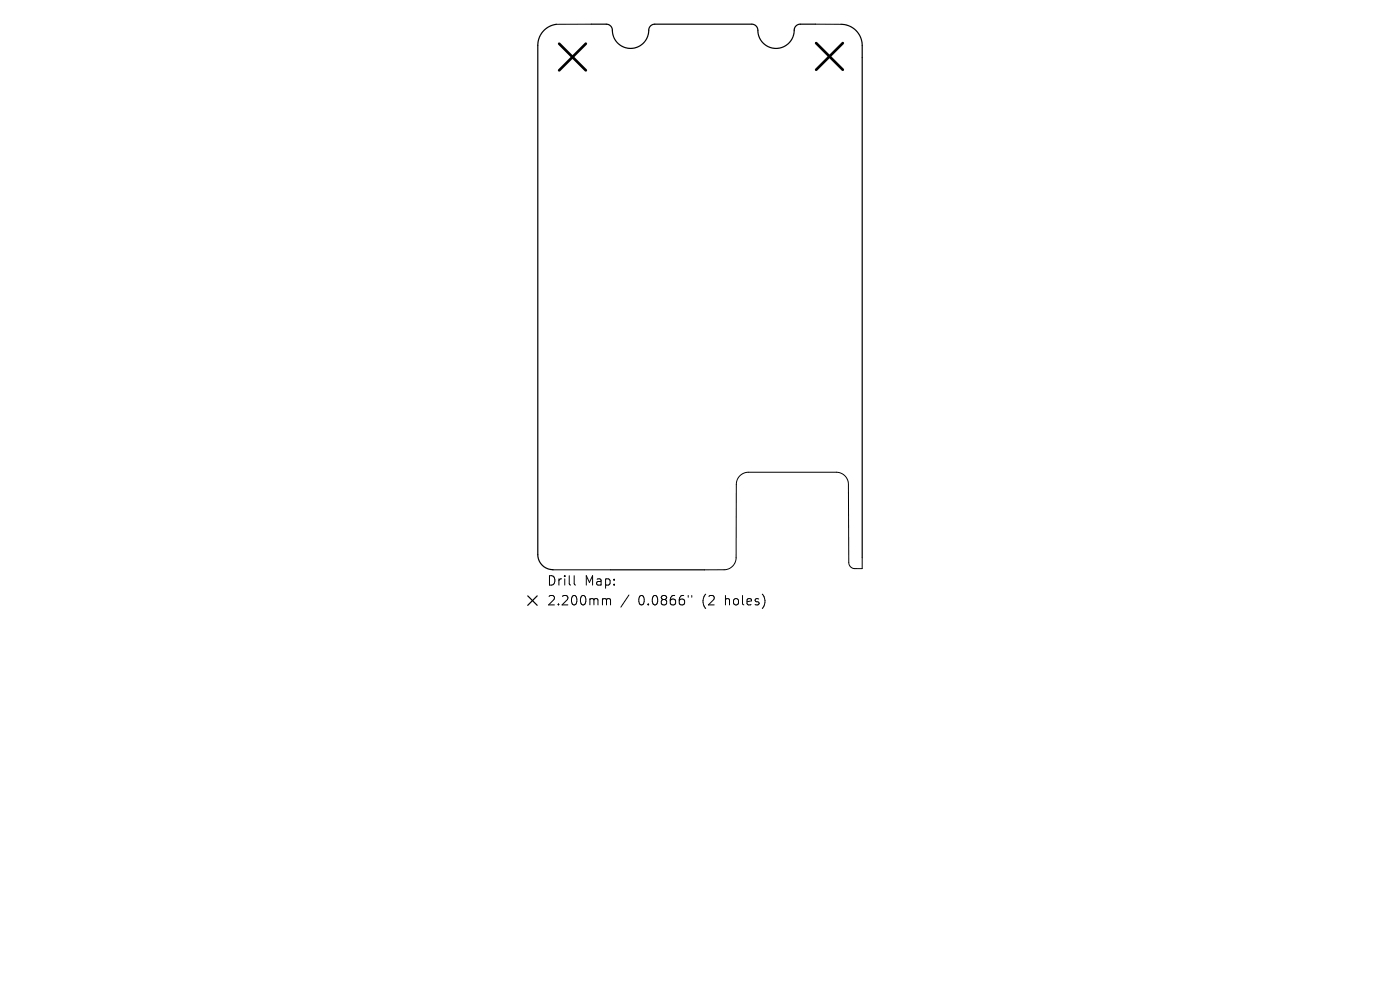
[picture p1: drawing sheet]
<svg xmlns="http://www.w3.org/2000/svg" width="297mm" height="210mm" viewBox="0 0 297 210" stroke-linecap="round" stroke-linejoin="round" font-family="sans-serif">
<defs><g id="words">
<g font-size="2.8">
<text x="116" y="124.5">Drill</text>
<text x="124" y="124.5">Map:</text>
<text x="116" y="128.7">2.200mm</text>
<text x="135.4" y="128.7">0.0866&quot;</text>
<text x="149.1" y="128.7">(2</text>
<text x="154.1" y="128.7">holes)</text>
</g>
</g></defs>
<g fill="none" stroke="#000" stroke-width=".21">
<path d="M125.4 5.1l-7.3 .1M173 5.1l5.4 .1M180 102.9a2.57 2.57 0 0 0-2.6-2.7h-18.6a2.57 2.57 0 0 0-2.6 2.5v15.6a2.57 2.57 0 0 1-2.6 2.6h-4.1M180 102.9l.1 16.4a1.29 1.29 0 0 0 1.2 1.3h1.6v-2.3M117.3 120.9h12.3M117.3 120.8v.1M121.8 122.1v1.7l.3 .3M128.1 127l.5 .1 .1 .2M128.7 127.3l.3-.3 .4 .1 .1 1.2M128.7 127.3v1M133.4 126.2l-1.7 2.6M146 126.3v.4"/>
<path d="M146.8 126.3v.4"/>
</g>
<path d="M118.1 5.2a4.5 4.5 0 0 0-4 4.4v108.1a3.2 3.2 0 0 0 3.2 3.1M125.4 5.1h3.2a1.29 1.29 0 0 1 1.3 1.3 3.9 3.9 0 0 0 4.1 3.9 3.9 3.9 0 0 0 3.7-4.3l.5-.6 .7-.3h20.6a1.29 1.29 0 0 1 1.3 1.3 3.9 3.9 0 0 0 4.1 3.9 3.9 3.9 0 0 0 3.7-4.3l.3-.6 .6-.3h3.5M178.4 5.2a4.5 4.5 0 0 1 4.5 4.5v108.6M112 126.4l2 2M114 126.4l-2 2M129.6 120.9h19.9" fill="none" stroke="#000" stroke-width=".26"/>
<path d="M118.6 9.3l5.7 5.6M124.3 9.3l-5.7 5.6M173.1 9.1l5.7 5.7M178.8 9.1l-5.7 5.7" fill="none" stroke="#000" stroke-width=".57"/>
<use href="#words"/>
</svg>
